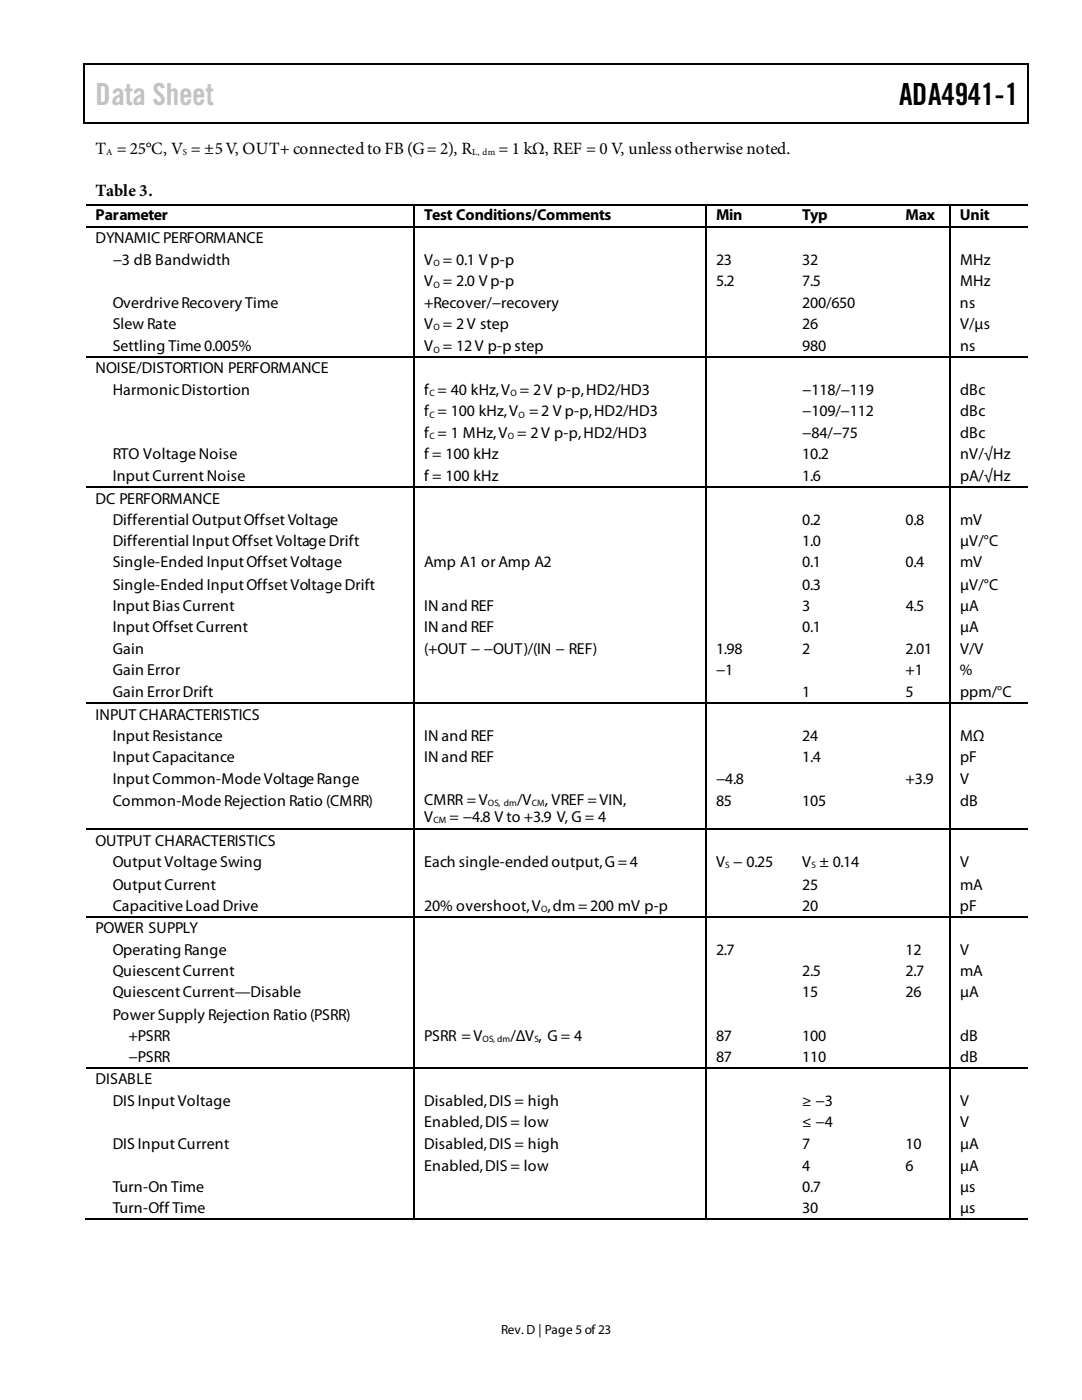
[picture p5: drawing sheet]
<svg xmlns="http://www.w3.org/2000/svg" width="216mm" height="279mm" viewBox="0 0 216 279" stroke-linecap="round" stroke-linejoin="round" font-family="sans-serif">
<defs><g id="words">
<text font-size="6.1" fill="#c1c1c1" x="19" y="20.9">Data Sheet</text>
<text font-size="6.1" x="179.4" y="20.9">ADA4941-1</text>
<g font-size="3.4">
<text x="19" y="30.7">T = 25°C, V = ±5 V, OUT+ connected to FB (G = 2), R</text>
<text x="99.5" y="30.7">= 1 kΩ, REF = 0 V, unless otherwise noted.</text>
<text x="19.1" y="39.2">Table 3.</text>
</g>
<g font-size="3.2">
<text x="19" y="43.9">Parameter</text>
<text x="84.7" y="43.9">Test Conditions/Comments</text>
<text x="142.9" y="43.9">Min</text>
<text x="160.1" y="43.9">Typ</text>
<text x="180.7" y="43.9">Max</text>
<text x="191.6" y="43.9">Unit</text>
<text x="19" y="48.4">DYNAMIC PERFORMANCE</text>
<text x="22.5" y="52.9">−3 dB Bandwidth</text>
<text x="84.7" y="52.9">V = 0.1 V p-p</text>
<text x="142.9" y="52.9">23</text>
<text x="160.1" y="52.9">32</text>
<text x="191.6" y="52.9">MHz</text>
<text x="84.7" y="57.2">V = 2.0 V p-p</text>
<text x="142.9" y="57.2">5.2</text>
<text x="160.1" y="57.2">7.5</text>
<text x="191.6" y="57.2">MHz</text>
<text x="22.5" y="61.4">Overdrive Recovery Time</text>
<text x="22.5" y="65.6">Slew Rate</text>
<text x="84.7" y="61.4">+Recover/−recovery</text>
<text x="84.7" y="65.6">V = 2 V step</text>
<text x="160.1" y="61.4">200/650</text>
<text x="160.1" y="65.6">26</text>
<text x="191.6" y="61.4">ns</text>
<text x="191.6" y="65.6">V/µs</text>
<text x="22.5" y="70.1">Settling Time 0.005%</text>
<text x="84.7" y="70.1">V = 12 V p-p step</text>
<text x="160.1" y="70.1">980</text>
<text x="191.6" y="70.1">ns</text>
<text x="19" y="74.3">NOISE/DISTORTION PERFORMANCE</text>
<text x="22.5" y="78.8">Harmonic Distortion</text>
<text x="84.7" y="83.1">f = 100 kHz, V = 2 V p-p,HD2/HD3</text>
<text x="84.7" y="78.8">f = 40 kHz, V = 2 V p-p,HD2/HD3</text>
<text x="160.1" y="83.1">−109/−112</text>
<text x="160.1" y="78.8">−118/−119</text>
<text x="191.6" y="83.1">dBc</text>
<text x="191.6" y="78.8">dBc</text>
<text x="84.7" y="87.3">f = 1 MHz, V = 2 V p-p,HD2/HD3</text>
<text x="160.1" y="87.3">−84/−75</text>
<text x="191.6" y="87.3">dBc</text>
<text x="22.5" y="91.5">RTO Voltage Noise</text>
<text x="84.7" y="91.5">f = 100 kHz</text>
<text x="160.1" y="91.5">10.2</text>
<text x="191.6" y="91.5">nV/√Hz</text>
<text x="19" y="100.5">DC PERFORMANCE</text>
<text x="22.5" y="96">Input Current Noise</text>
<text x="84.7" y="96">f = 100 kHz</text>
<text x="160.1" y="96">1.6</text>
<text x="191.6" y="96">pA/√Hz</text>
<text x="22.5" y="104.8">Differential Output Offset Voltage</text>
<text x="160.1" y="104.8">0.2</text>
<text x="180.7" y="104.8">0.8</text>
<text x="191.6" y="104.8">mV</text>
<text x="22.5" y="109">Differential Input Offset Voltage Drift</text>
<text x="22.5" y="113.2">Single-Ended Input Offset Voltage</text>
<text x="84.7" y="113.2">Amp A1 or Amp A2</text>
<text x="160.1" y="109">1.0</text>
<text x="160.1" y="113.2">0.1</text>
<text x="180.7" y="113.2">0.4</text>
<text x="191.6" y="109">µV/°C</text>
<text x="191.6" y="113.2">mV</text>
<text x="22.5" y="117.7">Single-Ended Input Offset Voltage Drift</text>
<text x="160.1" y="117.7">0.3</text>
<text x="191.6" y="117.7">µV/°C</text>
<text x="22.5" y="122">Input Bias Current</text>
<text x="84.7" y="122">IN and REF</text>
<text x="160.1" y="122">3</text>
<text x="180.7" y="122">4.5</text>
<text x="191.6" y="122">µA</text>
<text x="22.5" y="126.2">Input Offset Current</text>
<text x="22.5" y="130.4">Gain</text>
<text x="84.7" y="126.2">IN and REF</text>
<text x="84.7" y="130.4">(+OUT − −OUT)/(IN − REF)</text>
<text x="142.9" y="130.4">1.98</text>
<text x="160.1" y="130.4">2</text>
<text x="160.1" y="126.2">0.1</text>
<text x="180.7" y="130.4">2.01</text>
<text x="191.6" y="130.4">V/V</text>
<text x="191.6" y="126.2">µA</text>
<text x="22.5" y="134.7">Gain Error</text>
<text x="142.9" y="134.7">−1</text>
<text x="180.7" y="134.7">+1</text>
<text x="191.6" y="134.7">%</text>
<text x="19" y="143.7">INPUT CHARACTERISTICS</text>
<text x="22.5" y="139.2">Gain Error Drift</text>
<text x="160.1" y="139.2">1</text>
<text x="180.7" y="139.2">5</text>
<text x="191.6" y="139.2">ppm/°C</text>
<text x="22.5" y="147.9">Input Resistance</text>
<text x="84.7" y="147.9">IN and REF</text>
<text x="160.1" y="147.9">24</text>
<text x="191.6" y="147.9">MΩ</text>
<text x="22.5" y="152.1">Input Capacitance</text>
<text x="84.7" y="152.1">IN and REF</text>
<text x="160.1" y="152.1">1.4</text>
<text x="191.6" y="152.1">pF</text>
<text x="22.5" y="156.4">Input Common-Mode Voltage Range</text>
<text x="22.5" y="160.9">Common-Mode Rejection Ratio (CMRR)</text>
<text x="84.7" y="160.6">CMRR = V</text>
<text x="103.2" y="160.6">/V</text>
<text x="108.7" y="160.6">, VREF = VIN,</text>
<text x="142.9" y="156.4">−4.8</text>
<text x="142.9" y="160.9">85</text>
<text x="160.1" y="160.9">105</text>
<text x="180.7" y="156.4">+3.9</text>
<text x="191.6" y="156.4">V</text>
<text x="191.6" y="160.9">dB</text>
<text x="84.7" y="164">V</text>
<text x="89.7" y="164">= −4.8 V to +3.9 V, G = 4</text>
<text x="19" y="168.8">OUTPUT CHARACTERISTICS</text>
<text x="22.5" y="173">Output Voltage Swing</text>
<text x="84.7" y="173">Each single-ended output, G = 4</text>
<text x="142.9" y="173">V − 0.25</text>
<text x="160.1" y="173">V ± 0.14</text>
<text x="191.6" y="173">V</text>
<text x="22.5" y="177.5">Output Current</text>
<text x="160.1" y="177.5">25</text>
<text x="191.6" y="177.5">mA</text>
<text x="22.5" y="181.8">Capacitive Load Drive</text>
<text x="84.7" y="181.8">20% overshoot, V , dm = 200 mV p-p</text>
<text x="160.1" y="181.8">20</text>
<text x="191.6" y="181.8">pF</text>
<text x="19" y="186.3">POWER SUPPLY</text>
<text x="22.5" y="190.5">Operating Range</text>
<text x="142.9" y="190.5">2.7</text>
<text x="180.7" y="190.5">12</text>
<text x="191.6" y="190.5">V</text>
<text x="22.5" y="194.7">Quiescent Current</text>
<text x="160.1" y="194.7">2.5</text>
<text x="180.7" y="194.7">2.7</text>
<text x="191.6" y="194.7">mA</text>
<text x="22.5" y="199">Quiescent Current—Disable</text>
<text x="22.5" y="203.5">Power Supply Rejection Ratio (PSRR)</text>
<text x="160.1" y="199">15</text>
<text x="180.7" y="199">26</text>
<text x="191.6" y="199">µA</text>
<text x="25.7" y="207.7">+PSRR</text>
<text x="84.7" y="207.7">PSRR = V</text>
<text x="101.9" y="207.7">/ΔV , G = 4</text>
<text x="142.9" y="207.7">87</text>
<text x="160.1" y="207.7">100</text>
<text x="191.6" y="207.7">dB</text>
<text x="25.7" y="211.9">−PSRR</text>
<text x="142.9" y="211.9">87</text>
<text x="160.1" y="211.9">110</text>
<text x="191.6" y="211.9">dB</text>
<text x="19" y="216.4">DISABLE</text>
<text x="22.5" y="220.7">DIS Input Voltage</text>
<text x="84.7" y="220.7">Disabled, DIS = high</text>
<text x="160.1" y="220.7">≥ −3</text>
<text x="191.6" y="220.7">V</text>
<text x="84.7" y="224.9">Enabled, DIS = low</text>
<text x="160.1" y="224.9">≤ −4</text>
<text x="191.6" y="224.9">V</text>
<text x="22.5" y="229.4">DIS Input Current</text>
<text x="84.7" y="229.4">Disabled, DIS = high</text>
<text x="84.7" y="233.6">Enabled, DIS = low</text>
<text x="160.1" y="229.4">7</text>
<text x="160.1" y="233.6">4</text>
<text x="180.7" y="229.4">10</text>
<text x="180.7" y="233.6">6</text>
<text x="191.6" y="229.4">µA</text>
<text x="191.6" y="233.6">µA</text>
<text x="22.5" y="237.9">Turn-On Time</text>
<text x="160.1" y="237.9">0.7</text>
<text x="191.6" y="237.9">µs</text>
<text x="22.5" y="242.1">Turn-Off Time</text>
<text x="160.1" y="242.1">30</text>
<text x="191.6" y="242.1">µs</text>
</g>
<text font-size="2.6" x="100" y="266.2">Rev. D | Page 5 of 23</text>
<g font-size="1.9">
<text x="21.2" y="31">A</text>
<text x="36.5" y="31">S</text>
<text x="94.2" y="31">L, dm</text>
<text x="86.5" y="53.2">O</text>
<text x="86.5" y="57.4">O</text>
<text x="86.5" y="65.9">O</text>
<text x="86.5" y="70.4">O</text>
<text x="85.7" y="79.1">C</text>
<text x="85.7" y="83.3">C</text>
<text x="101.9" y="79.1">O</text>
<text x="103.5" y="83.3">O</text>
<text x="85.7" y="87.6">C</text>
<text x="101.3" y="87.6">O</text>
<text x="97.4" y="160.9">OS, dm</text>
<text x="106.1" y="160.9">CM</text>
<text x="86.5" y="164.3">CM</text>
<text x="144.7" y="173.3">S</text>
<text x="161.9" y="173.3">S</text>
<text x="107.9" y="182">O</text>
<text x="96.3" y="208">OS, dm</text>
<text x="106.6" y="208">S</text>
</g>
</g></defs>
<g fill="#000">
<path d="M16.7 12.7h.2v1.1h-.2zM16.7 12.7h.2v.3h-.2zM82.5 12.7h.3v.3h-.3zM205.1 12.7h.2v1.1h-.2zM205.1 12.7h.2v.3h-.2zM16.7 24.3h.2v.3h-.2zM82.3 24.3h.2v.3h-.2zM205.1 24.3h.2v.3h-.2zM82.5 40.7h.3v.3h-.3zM82.5 45.2h.3v.3h-.3zM140.8 40.7h.2v.3h-.2zM140.8 45.2h.2v.3h-.2z"/>
<path d="M158.2 40.7h.3v.3h-.3zM158.2 45.2h.3v.3h-.3zM178.6 40.7h.3v.3h-.3zM178.6 45.2h.3v.3h-.3zM189.4 40.7h.3v.3h-.3zM189.4 45.2h.3v.3h-.3zM82.5 71.2h.3v.2h-.3zM140.8 71.2h.2v.2h-.2zM158.2 71.2h.3v.2h-.3zM178.6 71.2h.3v.2h-.3zM189.4 71.2h.3v.2h-.3zM82.5 97.1h.3v.3h-.3z"/>
<path d="M140.8 97.1h.2v.3h-.2zM158.2 97.1h.3v.3h-.3zM178.6 97.1h.3v.3h-.3zM189.4 97.1h.3v.3h-.3zM82.5 140.2h.3v.3h-.3zM140.8 140.2h.2v.3h-.2zM158.2 140.2h.3v.3h-.3zM178.6 140.2h.3v.3h-.3zM189.4 140.2h.3v.3h-.3zM82.5 165.4h.3v.2h-.3zM140.8 165.4h.2v.2h-.2zM158.2 165.4h.3v.2h-.3z"/>
<path d="M178.6 165.4h.3v.2h-.3zM189.4 165.4h.3v.2h-.3zM82.5 182.8h.3v.3h-.3zM140.8 182.8h.2v.3h-.2zM158.2 182.8h.3v.3h-.3zM178.6 182.8h.3v.3h-.3zM189.4 182.8h.3v.3h-.3zM82.5 213h.3v.3h-.3zM140.8 213h.2v.3h-.2zM158.2 213h.3v.3h-.3zM178.6 213h.3v.3h-.3zM189.4 213h.3v.3h-.3z"/>
<path d="M82.5 243.2h.3v.2h-.3zM140.8 243.2h.2v.2h-.2zM158 243.2h.2v.2h-.2zM178.3 243.2h.3v.2h-.3zM189.4 243.2h.3v.2h-.3z"/>
</g>
<g fill="none" stroke="#000" stroke-width=".26">
<path d="M16.8 13.8v10.5M16.9 12.8h65.6M82.8 12.8h122.3M205.2 13.8v10.5M16.9 24.5h188.2M17.2 40.9h65.3M17.2 45.4h65.3M82.7 41v4.2M82.7 45.5v25.7M82.8 40.9h58M82.8 45.4h58M140.9 41v4.2"/>
<path d="M140.9 45.5v25.7M141 40.9h17.2M141 45.4h17.2M158.5 40.9h20.1M158.5 45.4h20.1M178.9 40.9h10.5M178.9 45.4h10.5M189.6 41v4.2M189.6 45.5v25.7M189.7 40.9h15.4M189.7 45.4h15.4M17.2 71.3h65.3"/>
<path d="M82.7 71.4v25.7M82.8 71.3h58M140.9 71.4v25.7M141 71.3h17.2M158.5 71.3h20.1M178.9 71.3h10.5M189.6 71.4v25.7M189.7 71.3h15.4M17.2 97.2h65.3M82.7 97.4v42.8M82.8 97.2h58M140.9 97.4v42.8"/>
<path d="M141 97.2h17.2M158.5 97.2h20.1M178.9 97.2h10.5M189.6 97.4v42.8M189.7 97.2h15.4M17.2 140.4h65.3M82.7 140.5v24.9M82.8 140.4h58M140.9 140.5v24.9M141 140.4h17.2M158.5 140.4h20.1M178.9 140.4h10.5"/>
<path d="M189.6 140.5v24.9M189.7 140.4h15.4M17.2 165.5h65.3M82.7 165.6v17.2M82.8 165.5h58M140.9 165.6v17.2M141 165.5h17.2M158.5 165.5h20.1M178.9 165.5h10.5M189.6 165.6v17.2M189.7 165.5h15.4M17.2 183h65.3"/>
<path d="M82.7 183.1v29.9M82.8 183h58M140.9 183.1v29.9M141 183h17.2M158.5 183h20.1M178.9 183h10.5M189.6 183.1v29.9M189.7 183h15.4M17.2 213.1h65.3M82.7 213.3v29.9M82.8 213.1h58M140.9 213.3v29.9"/>
<path d="M141 213.1h17.2M158.5 213.1h20.1M178.9 213.1h10.5M189.6 213.3v29.9M189.7 213.1h15.4M16.9 243.3h65.6M82.8 243.3h58M141 243.3h48.4M189.7 243.3h15.4"/>
</g>
<use href="#words"/>
</svg>
